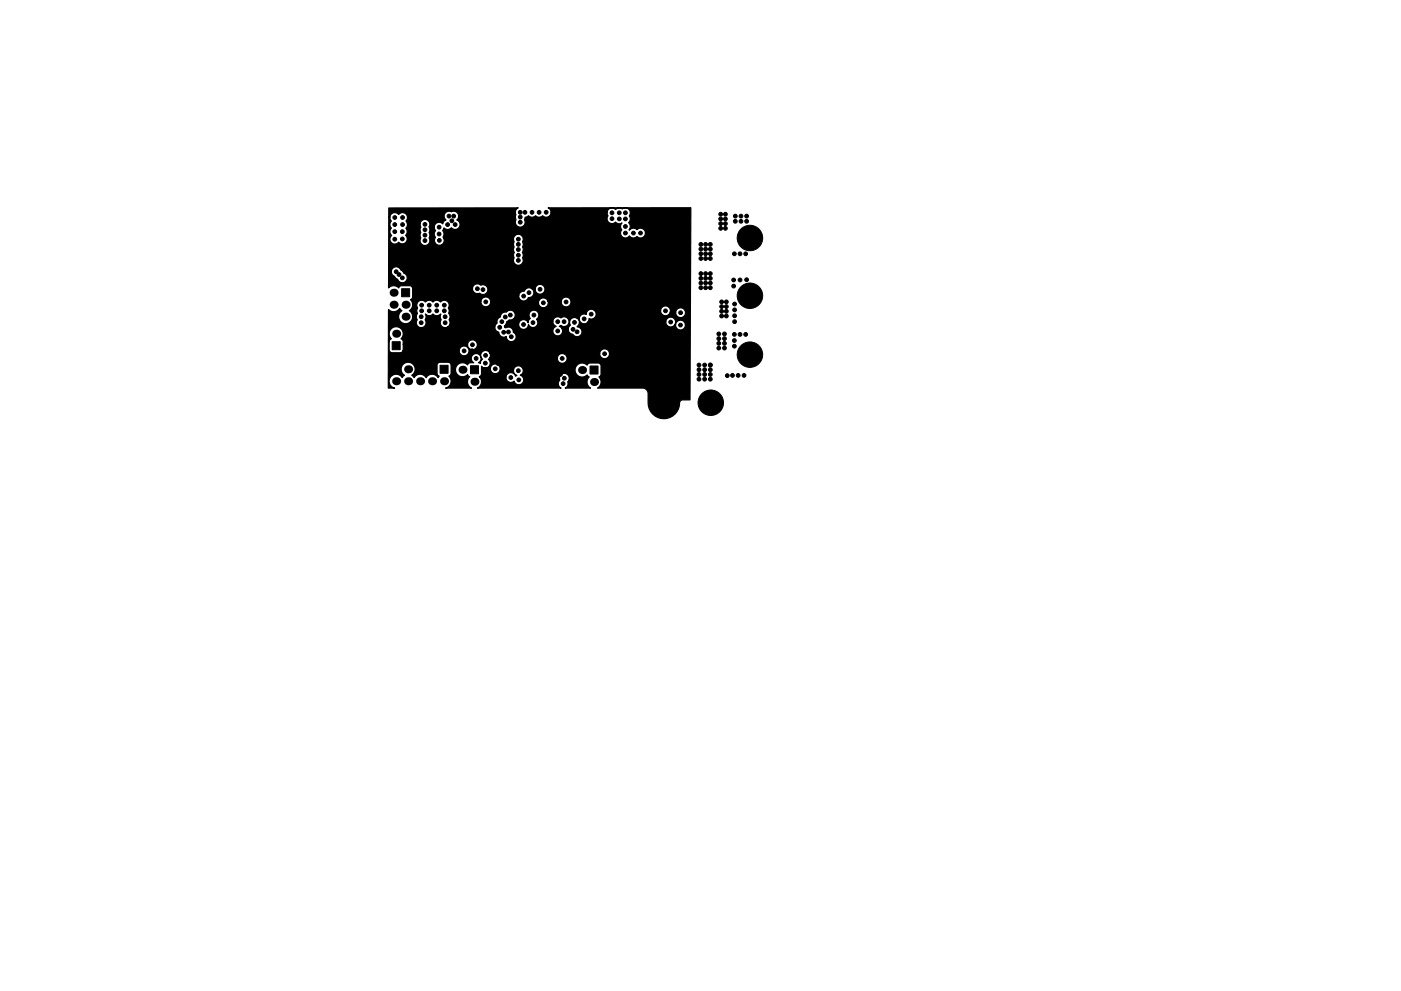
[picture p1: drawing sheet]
<svg xmlns="http://www.w3.org/2000/svg" width="297mm" height="210mm" viewBox="0 0 297 210" stroke-linecap="round" stroke-linejoin="round" font-family="sans-serif">
<g fill="#000">
<circle cx="83.5" cy="62.1" r=".85"/>
<circle cx="83.5" cy="64.6" r=".85"/>
<circle cx="83.5" cy="67.2" r=".85"/>
<circle cx="84" cy="78.3" r=".85"/>
<circle cx="84" cy="70.8" r=".85"/>
<circle cx="86" cy="64.6" r=".85"/>
<circle cx="86" cy="67.2" r=".85"/>
<circle cx="86.5" cy="78.3" r=".85"/>
<circle cx="89.1" cy="78.3" r=".85"/>
<circle cx="91.6" cy="78.3" r=".85"/>
<circle cx="98.1" cy="78.4" r=".85"/>
<circle cx="123.4" cy="78.5" r=".85"/>
<circle cx="84" cy="80.9" r=".85"/>
<circle cx="86.5" cy="80.9" r=".85"/>
<circle cx="89.1" cy="80.9" r=".85"/>
<circle cx="91.6" cy="80.9" r=".85"/>
<circle cx="94.1" cy="80.9" r=".85"/>
<circle cx="98.1" cy="81" r=".85"/>
<circle cx="100.6" cy="81" r=".85"/>
<circle cx="123.4" cy="81" r=".85"/>
<circle cx="125.9" cy="81" r=".85"/>
</g>
<g fill="#000" stroke="#000" stroke-width=".21">
<path d="M83.1 72.5h1.7v1.7h-1.7zM85.1 61.3h1.7v1.7h-1.7zM93.3 77.5h1.7v1.7h-1.7zM99.8 77.6h1.6v1.7h-1.6zM125.1 77.7h1.7v1.7h-1.7z"/>
<circle cx="83.7" cy="49.1" r=".4"/>
<circle cx="83.7" cy="46.1" r=".4"/>
<circle cx="83.7" cy="50.7" r=".4"/>
<circle cx="83.7" cy="47.6" r=".4"/>
<circle cx="84" cy="57.6" r=".4"/>
<circle cx="84.6" cy="58.2" r=".4"/>
<circle cx="85.3" cy="49.1" r=".4"/>
<circle cx="85.3" cy="58.9" r=".4"/>
<circle cx="85.3" cy="50.7" r=".4"/>
<circle cx="85.4" cy="46.1" r=".4"/>
<circle cx="85.4" cy="47.6" r=".4"/>
<circle cx="90.1" cy="47.6" r=".4"/>
<circle cx="90.1" cy="49.9" r=".4"/>
<circle cx="90.1" cy="51" r=".4"/>
<circle cx="90.1" cy="48.7" r=".4"/>
<circle cx="91.2" cy="56.8" r=".75"/>
<circle cx="93.1" cy="48.2" r=".4"/>
<circle cx="93.1" cy="49.6" r=".4"/>
<circle cx="93.1" cy="51" r=".4"/>
<circle cx="94.9" cy="47.6" r=".4"/>
<circle cx="95.2" cy="45.8" r=".4"/>
<circle cx="95.8" cy="46.8" r=".4"/>
<circle cx="96.2" cy="45.8" r=".4"/>
<circle cx="96.5" cy="47.6" r=".4"/>
<circle cx="99.6" cy="45.6" r=".4"/>
<circle cx="100.2" cy="46.6" r=".4"/>
<circle cx="100.6" cy="45.6" r=".4"/>
<circle cx="109.9" cy="52.9" r=".4"/>
<circle cx="109.9" cy="51.8" r=".4"/>
<circle cx="109.9" cy="55.2" r=".4"/>
<circle cx="109.9" cy="54.1" r=".4"/>
<circle cx="109.9" cy="50.7" r=".4"/>
<circle cx="110.3" cy="47.1" r=".4"/>
<circle cx="110.3" cy="46" r=".4"/>
<circle cx="110.3" cy="45" r=".4"/>
<circle cx="111.3" cy="45" r=".4"/>
<circle cx="112.2" cy="55.2" r=".4"/>
<circle cx="112.8" cy="45" r=".4"/>
<circle cx="113.7" cy="55.2" r=".4"/>
<circle cx="114.3" cy="45" r=".4"/>
<circle cx="115.2" cy="55.2" r=".4"/>
<circle cx="115.8" cy="45" r=".4"/>
<circle cx="116.7" cy="55.2" r=".4"/>
<circle cx="116.7" cy="56.7" r=".4"/>
<circle cx="118.2" cy="56.7" r=".4"/>
<circle cx="119" cy="59.5" r=".4"/>
<circle cx="119" cy="58" r=".4"/>
<circle cx="121.8" cy="49.5" r=".4"/>
<circle cx="121.8" cy="52.7" r=".4"/>
<circle cx="121.8" cy="51.3" r=".4"/>
<circle cx="121.8" cy="54.3" r=".4"/>
<circle cx="123.8" cy="49.5" r=".4"/>
<circle cx="123.8" cy="51.2" r=".4"/>
<circle cx="123.8" cy="54.3" r=".4"/>
<circle cx="123.8" cy="52.7" r=".4"/>
<circle cx="125.8" cy="52.7" r=".4"/>
<circle cx="125.8" cy="51.1" r=".4"/>
<circle cx="125.8" cy="54.3" r=".4"/>
<circle cx="125.9" cy="49.5" r=".4"/>
<circle cx="128.5" cy="52.7" r=".4"/>
<circle cx="128.5" cy="54.3" r=".4"/>
<circle cx="129.7" cy="45.1" r=".4"/>
<circle cx="129.8" cy="46.4" r=".4"/>
<circle cx="129.8" cy="52.7" r=".4"/>
<circle cx="129.8" cy="54.3" r=".4"/>
<circle cx="131" cy="54.3" r=".4"/>
<circle cx="131" cy="52.7" r=".4"/>
<circle cx="131.3" cy="45.1" r=".4"/>
<circle cx="131.3" cy="46.4" r=".4"/>
<circle cx="132.2" cy="52.7" r=".4"/>
<circle cx="132.2" cy="54.3" r=".4"/>
<circle cx="132.6" cy="45.1" r=".4"/>
<circle cx="132.6" cy="46.4" r=".4"/>
<circle cx="132.6" cy="49.4" r=".4"/>
<circle cx="132.6" cy="48" r=".4"/>
<circle cx="134.3" cy="49.4" r=".4"/>
<circle cx="135.8" cy="49.4" r=".4"/>
<circle cx="140" cy="51.1" r=".4"/>
<circle cx="143.2" cy="58.8" r=".4"/>
<circle cx="143.2" cy="57.7" r=".4"/>
<circle cx="143.3" cy="53.4" r=".4"/>
<circle cx="143.3" cy="52.4" r=".4"/>
<circle cx="144.2" cy="50.9" r=".4"/>
<circle cx="144.3" cy="58.8" r=".4"/>
<circle cx="144.3" cy="57.7" r=".4"/>
<circle cx="144.4" cy="52.4" r=".4"/>
<circle cx="144.4" cy="53.4" r=".4"/>
<circle cx="145.4" cy="58.8" r=".4"/>
<circle cx="145.4" cy="57.7" r=".4"/>
<circle cx="145.5" cy="52.4" r=".4"/>
<circle cx="145.5" cy="53.4" r=".4"/>
<circle cx="148.6" cy="51.8" r=".4"/>
<circle cx="148.6" cy="54.8" r=".4"/>
<circle cx="148.6" cy="53.8" r=".4"/>
<circle cx="148.6" cy="52.8" r=".4"/>
<circle cx="148.6" cy="58" r=".4"/>
<circle cx="148.6" cy="59" r=".4"/>
<circle cx="149.6" cy="51.8" r=".4"/>
<circle cx="149.6" cy="54.8" r=".4"/>
<circle cx="149.6" cy="53.8" r=".4"/>
<circle cx="149.6" cy="52.8" r=".4"/>
<circle cx="149.6" cy="58" r=".4"/>
<circle cx="149.6" cy="59" r=".4"/>
<circle cx="150.6" cy="51.8" r=".4"/>
<circle cx="150.6" cy="54.8" r=".4"/>
<circle cx="150.6" cy="52.8" r=".4"/>
<circle cx="150.6" cy="53.8" r=".4"/>
<circle cx="150.6" cy="58" r=".4"/>
<circle cx="150.6" cy="59" r=".4"/>
<circle cx="152.8" cy="46.4" r=".4"/>
<circle cx="152.8" cy="45.4" r=".4"/>
<circle cx="152.8" cy="48.4" r=".4"/>
<circle cx="152.8" cy="47.4" r=".4"/>
<circle cx="153.8" cy="46.4" r=".4"/>
<circle cx="153.8" cy="48.4" r=".4"/>
<circle cx="153.8" cy="45.4" r=".4"/>
<circle cx="153.8" cy="47.4" r=".4"/>
<circle cx="155.6" cy="59.4" r=".4"/>
<circle cx="155.7" cy="53.8" r=".4"/>
<circle cx="155.9" cy="45.8" r=".4"/>
<circle cx="155.9" cy="46.9" r=".4"/>
<circle cx="156.9" cy="53.8" r=".4"/>
<circle cx="156.9" cy="59.4" r=".4"/>
<circle cx="157.1" cy="45.8" r=".4"/>
<circle cx="157.1" cy="46.9" r=".4"/>
<circle cx="158.1" cy="53.8" r=".4"/>
<circle cx="158.3" cy="45.8" r=".4"/>
<circle cx="158.3" cy="59.3" r=".4"/>
<circle cx="158.3" cy="46.9" r=".4"/>
<circle cx="159" cy="50.5" r="2.7"/>
<circle cx="83.6" cy="75.9" r=".4"/>
<circle cx="88.5" cy="71.3" r=".4"/>
<circle cx="89.3" cy="68.5" r=".4"/>
<circle cx="89.3" cy="67.2" r=".4"/>
<circle cx="89.4" cy="65.9" r=".4"/>
<circle cx="89.4" cy="64.7" r=".4"/>
<circle cx="91" cy="65.9" r=".4"/>
<circle cx="91" cy="64.7" r=".4"/>
<circle cx="92.6" cy="65.9" r=".4"/>
<circle cx="92.6" cy="64.7" r=".4"/>
<circle cx="94.2" cy="65.9" r=".4"/>
<circle cx="94.2" cy="64.7" r=".4"/>
<circle cx="94.4" cy="68.5" r=".4"/>
<circle cx="94.4" cy="67.2" r=".4"/>
<circle cx="97.4" cy="64.2" r=".4"/>
<circle cx="98.4" cy="74.4" r=".4"/>
<circle cx="98.7" cy="72.2" r=".4"/>
<circle cx="100.1" cy="74.4" r=".4"/>
<circle cx="100.2" cy="73.1" r=".4"/>
<circle cx="100.9" cy="65.2" r=".4"/>
<circle cx="100.9" cy="76" r=".4"/>
<circle cx="101.2" cy="61.3" r=".4"/>
<circle cx="102.4" cy="61.4" r=".4"/>
<circle cx="102.5" cy="72.1" r=".4"/>
<circle cx="102.9" cy="77" r=".4"/>
<circle cx="102.9" cy="75.4" r=".4"/>
<circle cx="103" cy="64" r=".4"/>
<circle cx="104" cy="62.4" r=".4"/>
<circle cx="105" cy="78.2" r=".4"/>
<circle cx="105.2" cy="62.4" r=".4"/>
<circle cx="105.5" cy="77.1" r=".4"/>
<circle cx="105.9" cy="69.4" r=".4"/>
<circle cx="106.4" cy="68.2" r=".4"/>
<circle cx="106.8" cy="70.5" r=".4"/>
<circle cx="107.1" cy="67.2" r=".4"/>
<circle cx="107.8" cy="70.4" r=".4"/>
<circle cx="108.2" cy="66.8" r=".4"/>
<circle cx="108.4" cy="71.4" r=".4"/>
<circle cx="109.9" cy="78.6" r=".4"/>
<circle cx="111" cy="68.8" r=".4"/>
<circle cx="111" cy="62.8" r=".4"/>
<circle cx="112.2" cy="62.1" r=".4"/>
<circle cx="113" cy="68.4" r=".4"/>
<circle cx="113.2" cy="66.8" r=".4"/>
<circle cx="114.5" cy="61.4" r=".4"/>
<circle cx="115.2" cy="64.2" r=".4"/>
<circle cx="115.2" cy="78.2" r=".4"/>
<circle cx="116.4" cy="78.2" r=".4"/>
<circle cx="117.7" cy="66.7" r=".4"/>
<circle cx="118.2" cy="68.2" r=".4"/>
<circle cx="118.2" cy="70.2" r=".4"/>
<circle cx="118.6" cy="65.6" r=".4"/>
<circle cx="118.6" cy="64.4" r=".4"/>
<circle cx="118.8" cy="79.4" r=".4"/>
<circle cx="119.2" cy="76" r=".4"/>
<circle cx="119.6" cy="68.2" r=".4"/>
<circle cx="120" cy="64.1" r=".4"/>
<circle cx="121.5" cy="69.9" r=".4"/>
<circle cx="121.8" cy="68.4" r=".4"/>
<circle cx="122.2" cy="73.9" r=".4"/>
<circle cx="122.4" cy="70.4" r=".4"/>
<circle cx="123.9" cy="67.7" r=".4"/>
<circle cx="125.3" cy="66.7" r=".4"/>
<circle cx="128.2" cy="75.1" r=".4"/>
<circle cx="128.9" cy="67.1" r=".25"/>
<circle cx="128.9" cy="68.2" r=".25"/>
<circle cx="128.9" cy="66.1" r=".25"/>
<circle cx="129.9" cy="67.1" r=".25"/>
<circle cx="129.9" cy="68.2" r=".25"/>
<circle cx="129.9" cy="66.1" r=".25"/>
<circle cx="130.9" cy="67.1" r=".25"/>
<circle cx="130.9" cy="68.2" r=".25"/>
<circle cx="130.9" cy="66.1" r=".25"/>
<circle cx="137.5" cy="79.6" r=".4"/>
<circle cx="138.6" cy="79.6" r=".4"/>
<circle cx="139.9" cy="79.7" r=".4"/>
<circle cx="139.9" cy="78.7" r=".4"/>
<circle cx="139.9" cy="77.7" r=".4"/>
<circle cx="140.6" cy="69.6" r=".4"/>
<circle cx="141" cy="79.7" r=".4"/>
<circle cx="141" cy="77.7" r=".4"/>
<circle cx="141" cy="78.7" r=".4"/>
<circle cx="141.1" cy="65.9" r=".4"/>
<circle cx="141.5" cy="70.4" r=".4"/>
<circle cx="142" cy="79.4" r=".4"/>
<circle cx="142.2" cy="68.3" r=".4"/>
<circle cx="143.1" cy="79.4" r=".4"/>
<circle cx="144.2" cy="77.7" r=".4"/>
<circle cx="144.2" cy="79.4" r=".4"/>
<circle cx="144.3" cy="69" r=".4"/>
<circle cx="144.3" cy="66.3" r=".4"/>
<circle cx="144.3" cy="60.6" r=".4"/>
<circle cx="145.3" cy="79.4" r=".4"/>
<circle cx="148.2" cy="77.4" r=".4"/>
<circle cx="148.2" cy="79.4" r=".4"/>
<circle cx="148.2" cy="78.4" r=".4"/>
<circle cx="148.6" cy="61" r=".4"/>
<circle cx="148.6" cy="60" r=".4"/>
<circle cx="149.4" cy="79.4" r=".4"/>
<circle cx="149.4" cy="78.4" r=".4"/>
<circle cx="149.4" cy="77.4" r=".4"/>
<circle cx="149.6" cy="61" r=".4"/>
<circle cx="149.6" cy="60" r=".4"/>
<circle cx="150.6" cy="61" r=".4"/>
<circle cx="150.6" cy="79.4" r=".4"/>
<circle cx="150.6" cy="60" r=".4"/>
<circle cx="150.6" cy="77.4" r=".4"/>
<circle cx="150.6" cy="78.4" r=".4"/>
<circle cx="152.4" cy="71.8" r=".4"/>
<circle cx="152.4" cy="72.8" r=".4"/>
<circle cx="152.4" cy="70.8" r=".4"/>
<circle cx="152.4" cy="73.8" r=".4"/>
<circle cx="153" cy="66" r=".4"/>
<circle cx="153" cy="67" r=".4"/>
<circle cx="153" cy="64" r=".4"/>
<circle cx="153" cy="65" r=".4"/>
<circle cx="153.6" cy="71.8" r=".4"/>
<circle cx="153.6" cy="72.8" r=".4"/>
<circle cx="153.6" cy="73.8" r=".4"/>
<circle cx="153.6" cy="70.8" r=".4"/>
<circle cx="154" cy="66" r=".4"/>
<circle cx="154" cy="64" r=".4"/>
<circle cx="154" cy="67" r=".4"/>
<circle cx="154" cy="65" r=".4"/>
<circle cx="154.2" cy="79.7" r=".4"/>
<circle cx="155.3" cy="79.6" r=".4"/>
<circle cx="155.6" cy="60.7" r=".4"/>
<circle cx="155.7" cy="70.9" r=".4"/>
<circle cx="155.7" cy="72.2" r=".4"/>
<circle cx="155.7" cy="73.4" r=".4"/>
<circle cx="155.7" cy="68.2" r=".4"/>
<circle cx="155.7" cy="67" r=".4"/>
<circle cx="155.7" cy="65.7" r=".4"/>
<circle cx="155.7" cy="64.5" r=".4"/>
<circle cx="156.5" cy="79.6" r=".4"/>
<circle cx="156.9" cy="70.9" r=".4"/>
<circle cx="157.7" cy="79.6" r=".4"/>
<circle cx="158.1" cy="70.9" r=".4"/>
<circle cx="159" cy="62.7" r="2.7"/>
<circle cx="159" cy="75.2" r="2.7"/>
<circle cx="105.6" cy="80.7" r=".4"/>
<circle cx="106.9" cy="80.8" r=".4"/>
<circle cx="108.3" cy="80.1" r=".4"/>
<circle cx="110" cy="80.6" r=".4"/>
<circle cx="114.8" cy="80.4" r=".4"/>
<circle cx="119.4" cy="81.4" r=".4"/>
<circle cx="119.6" cy="80.2" r=".4"/>
<circle cx="137.5" cy="80.6" r=".4"/>
<circle cx="138.6" cy="80.6" r=".4"/>
<circle cx="139.9" cy="80.7" r=".4"/>
<circle cx="140.7" cy="85.4" r="2.7"/>
<circle cx="141" cy="80.7" r=".4"/>
<circle cx="142" cy="80.4" r=".4"/>
<circle cx="143.1" cy="80.4" r=".4"/>
<circle cx="144.2" cy="80.4" r=".4"/>
<circle cx="145.3" cy="80.4" r=".4"/>
<circle cx="148.2" cy="80.4" r=".4"/>
<circle cx="149.4" cy="80.4" r=".4"/>
<circle cx="150.6" cy="80.4" r=".4"/>
<circle cx="150.7" cy="85.4" r="2.7"/>
</g>
<path d="M82.4 44.1h27.4a1.06 1.06 0 0 0-.4 1.5l-.1 .6 .1 .4a1.06 1.06 0 0 0 1 1.6 1.06 1.06 0 0 0 .8-1.7l.1-.4 .8-.3a1.02 1.02 0 0 0 1.4 0 1.03 1.03 0 0 0 1.6 0 1.03 1.03 0 0 0 1.1 .2 1.03 1.03 0 0 0 .6-1h11.9l.2 .8-.1 .1a1.04 1.04 0 0 0 .3 1.3 1.04 1.04 0 0 0 1.4-.1 1.03 1.03 0 0 0 1.4 .2 1.15 1.15 0 0 0-.1 1.5 1.04 1.04 0 0 0 .2 1.5 1.04 1.04 0 0 0 1.5-.3 1.03 1.03 0 0 0 1.6 .2 1.04 1.04 0 0 0 1.4 0 1.04 1.04 0 0 0 0-1.5 1.04 1.04 0 0 0-1.4 0 1.03 1.03 0 0 0-1.6 .2l-.1-.2a1.03 1.03 0 0 0-.1-1.5 1.04 1.04 0 0 0 .1-1.4 1.04 1.04 0 0 0-.1-1.4 1.04 1.04 0 0 0-1.4-.1 1.03 1.03 0 0 0-1.4 .2 1.04 1.04 0 0 0-1.1-.3 1.04 1.04 0 0 0-.7 .8h-11.9l-.1-.4-.5-.5h30.3l-.2 40.7h-1.7l-.4 .3a3.7 3.7 0 0 1-3.4 3.7 3.3 3.3 0 0 1-3.4-3.3v-2.3l-.4-.6-.5-.2-9.8-.1a1.48 1.48 0 0 0 .3-2.3l.4-.5v-1.8a.64 .64 0 0 0-.6-.7h-1.8l-.5 .5a1.49 1.49 0 0 0-2.1-.1 1.49 1.49 0 0 0 0 2.2 1.49 1.49 0 0 0 2.1-.1l.4 .5a1.48 1.48 0 0 0 .3 2.3h-5.3a1.03 1.03 0 0 0 .5-1.3 1.04 1.04 0 0 0-.5-1.8 1.04 1.04 0 0 0-1.2 1.4 1.03 1.03 0 0 0 .3 1.7h-17.7a1.49 1.49 0 0 0 .4-2.3h5.6v.2a1.04 1.04 0 0 0 .6 .9 1.04 1.04 0 0 0 1.1-.2 1.04 1.04 0 0 0 1.7 .4 1.04 1.04 0 0 0-.4-1.7 1.04 1.04 0 0 0 .4-1.6 1.04 1.04 0 0 0-1.7 .1 1.04 1.04 0 0 0 .6 1.5l-.3 .2a1.04 1.04 0 0 0-1.1-.7 1.04 1.04 0 0 0-.9 .9l-5.7-.1 .5-.5v-1.3h1.9v.3a1.04 1.04 0 0 0 1.5 .7 1.04 1.04 0 0 0 0-1.7 1.04 1.04 0 0 0-1.5 .7h-1.9v-.4a1.04 1.04 0 0 0 1.5 .1 1.04 1.04 0 0 0 0-1.6l.2-.3h14.4a1.04 1.04 0 0 0 1.4 1.1 1.04 1.04 0 0 0 .3-1.7 1.04 1.04 0 0 0-1.7 .4v.2h-14.4l.2-.4-.1-.5h23.3v.2a1.04 1.04 0 0 0 1.5 .7 1.04 1.04 0 0 0 0-1.7 1.04 1.04 0 0 0-1.5 .8l-23.3-.1a1.04 1.04 0 0 0-1.6-.3 1.04 1.04 0 0 0 0 1.6l-.3 .4-.1 .5-.5-.1 .2-.1a1.04 1.04 0 0 0 .1-1.6 1.04 1.04 0 0 0-1.6 .1 1.04 1.04 0 0 0 .4 1.6h-1l-.4 .4a1.49 1.49 0 0 0-2.1 0 1.49 1.49 0 0 0 0 2.1 1.49 1.49 0 0 0 2.1 0l.5 .4a1.48 1.48 0 0 0 .4 2.4h-5.5h.1a1.49 1.49 0 0 0 .6-2.5l.4-.5v-1.8a.64 .64 0 0 0-.6-.6h-1.8l-.4 .2-.1 2.2 .4 .5-.2 .3-.1-.2a1.49 1.49 0 0 0-2.5 .2 1.48 1.48 0 0 0-2.5 0l-.5-.5 .2-.1a1.49 1.49 0 0 0 .1-2.2 1.49 1.49 0 0 0-2.2 .1 1.49 1.49 0 0 0 .4 2.2l-.5 .5-.2-.2a1.49 1.49 0 0 0-2.4 .2 1.49 1.49 0 0 0 1 2.2h-1.4v-9.8h.2v1.7a.64 .64 0 0 0 .6 .6h1.9l.5-.5h11.9v.3a1.04 1.04 0 0 0 1.5 .7 1.04 1.04 0 0 0 0-1.7 1.04 1.04 0 0 0-1.5 .7h-11.9v-1.3h13.6v.3a1.04 1.04 0 0 0 1.6 .7 1.04 1.04 0 0 0 0-1.7 1.04 1.04 0 0 0-1.6 .7h-13.6l-.1-.7-.4-.4 .2-.1a1.49 1.49 0 0 0-.2-2.1 1.49 1.49 0 0 0-2.1 .1 1.49 1.49 0 0 0 .1 2.1l-.4 .2-.1 .4h-.2l.1-6.8 .1 .1a1.48 1.48 0 0 0 2.2-.4l.5 .5-.1 .1a1.49 1.49 0 0 0 .3 2.6 1.49 1.49 0 0 0 2.1-1.5h.8l.2 .7-.1 .2a1.04 1.04 0 0 0 1 1.5 1.04 1.04 0 0 0 .7-1.7 1.17 1.17 0 0 0 .1-1.2 1.04 1.04 0 0 0 1.6 0 1.04 1.04 0 0 0 1.6 0v.9a.4 .4 0 0 1 0 .7 1.04 1.04 0 0 0 .4 1.1 1.04 1.04 0 0 0 1.1 0h10l.2 .8 .7 .5a1.05 1.05 0 0 0 1.6 .8 1.04 1.04 0 0 0 1.5 .9 1.04 1.04 0 0 0-.1-1.8 1.03 1.03 0 0 0-.5-1 1.03 1.03 0 0 0-1.1 .1l-.2-.1-.1-.4 .4-.4h2.7v.3a1.04 1.04 0 0 0 1.1 .9 1.04 1.04 0 0 0 .9-1.1 1.04 1.04 0 0 0 1.3 .6 1.04 1.04 0 0 0 .7-1.3h3.2l.1 .6 .6 .5a1.04 1.04 0 0 0-.6 1.4 1.04 1.04 0 0 0 1.4 .6 1.04 1.04 0 0 0 .5-1.4h1.3v.2a1.03 1.03 0 0 0 .9 .9 1.07 1.07 0 0 0 1.9 0 1.07 1.07 0 0 0-1-1.6 1.03 1.03 0 0 0 .1-1.7h.4v.2a1.04 1.04 0 0 0 .8 .9 1.04 1.04 0 0 0 1.1-.5h16.5v.2a1.04 1.04 0 0 0 .8 .9 1.04 1.04 0 0 0 1.1-.4h.1v.2a1.04 1.04 0 0 0 1.6 .8 1.04 1.04 0 0 0 0-1.8 1.04 1.04 0 0 0-1.6 .8l-.1-.1a1.04 1.04 0 0 0-.6-1.5 1.04 1.04 0 0 0-1.3 .9h-16.5l.2-.6h.1a1.04 1.04 0 0 0 1.3-.5 1.04 1.04 0 0 0-.3-1.3h14.1v.3a1.04 1.04 0 0 0 .9 .9 1.04 1.04 0 0 0 1.1-.8h1.2v.3a1.04 1.04 0 0 0 1.5 .7 1.04 1.04 0 0 0 0-1.7 1.04 1.04 0 0 0-1.5 .7h-1.2v-.1a1.04 1.04 0 0 0-.9-1.2 1.04 1.04 0 0 0-1.1 .9h-14.1l-.2-.1a1.04 1.04 0 0 0-1.5 1 1.04 1.04 0 0 0-1.5 .9l-.5-.1a1.04 1.04 0 0 0-1.3 .2 1.04 1.04 0 0 0 0 1.3l-.4 .4-.1 .4h-1.3l-.6-.6 .3-.2a1.04 1.04 0 0 0 1.5-.1 1.04 1.04 0 0 0-.1-1.4 1.04 1.04 0 0 0-1.4-.1 1.04 1.04 0 0 0-1.7 .7h-3.2l-.3-.4a1.04 1.04 0 0 0 .3-1.5 1.04 1.04 0 0 0-1.5-.1 1.04 1.04 0 0 0 0 1.5l-.4 .4-.1 .5a1.04 1.04 0 0 0-1.1-.7 1.04 1.04 0 0 0-.9 .9h-2.7a1.01 1.01 0 0 1 1-.8 1.04 1.04 0 0 0 .8-1.6 1.04 1.04 0 0 0-1.7-.1 1.03 1.03 0 0 0-1.3 1.1 1.04 1.04 0 0 0-.7 1.3l-.4 .4-.1 .3h-10a1.03 1.03 0 0 0 .3-1.5 1.08 1.08 0 0 0-.1-1.4l.1-.6-.2-.5a1.03 1.03 0 0 0-.1-1.4h7.1v.3a1.04 1.04 0 0 0 1 .9 1.04 1.04 0 0 0 1-1h10.2v.3a1.04 1.04 0 0 0 1.2 .9 1.04 1.04 0 0 0 .8-1.3h2.8v.2a1.04 1.04 0 0 0 1.6 .8 1.04 1.04 0 0 0 0-1.8 1.04 1.04 0 0 0-1.6 .8l-2.8-.1a1.04 1.04 0 0 0-1.1-.7 1.04 1.04 0 0 0-.9 .9h-10.2v-.2a1.04 1.04 0 0 0-1-.9 1.04 1.04 0 0 0-1 .9h-7.1a1.04 1.04 0 0 0-1.5 .2 1.04 1.04 0 0 0-1.6 0 1.04 1.04 0 0 0-1.6 0 1.04 1.04 0 0 0-1.4-.2 1.04 1.04 0 0 0-.2 1.4 1.2 1.2 0 0 0-.1 1.2l-.2 .6h-.8l-.2-.6-.5-.6a1.48 1.48 0 0 0 .2-2.3 .7 .7 0 0 0 .5-.9h22.5v.2a1.06 1.06 0 0 0 .9 1 1.06 1.06 0 0 0 1.1-.8 1.04 1.04 0 0 0 1.1-.6 1.04 1.04 0 0 0-.3-1.2h.7v.2a1.04 1.04 0 0 0 1.5 .8 1.04 1.04 0 0 0 0-1.8 1.04 1.04 0 0 0-1.5 .8l-.9-.1a1.08 1.08 0 0 0-1.5 .6 1.04 1.04 0 0 0-1.1 .9h-22.5v-1.5h12.7a1.13 1.13 0 0 0 1.5 1.1 1.07 1.07 0 0 0 1.7-.8 1.07 1.07 0 0 0-1.5-1 1.04 1.04 0 0 0-1.7 .7h-12.7l-.2-.4-.5-.2h-1.8l-.5 .5-.1-.1a1.48 1.48 0 0 0-2 .1v-3.6h.6a1.33 1.33 0 0 0 .7 1.2l.6 .5a1.04 1.04 0 0 0 1.7 .5 1.04 1.04 0 0 0-.4-1.8l-.5-.6a1.1 1.1 0 0 0-1.2-.7 1.1 1.1 0 0 0-.9 .9h-.6v-11.5h.3l.3 .9a1.03 1.03 0 0 0 0 1.5 1.03 1.03 0 0 0 0 1.5 1.04 1.04 0 0 0 0 1.6 1.04 1.04 0 0 0 1.5-.1 1.04 1.04 0 0 0 1.5 0 1.04 1.04 0 0 0 0-1.5 1.03 1.03 0 0 0 0-1.5l.3-.4 .1-.5h2.7l.1 .7-.1 .4a1.4 1.4 0 0 1 0 1.4l.1 .4a1.1 1.1 0 0 0 .9 1.7 1.1 1.1 0 0 0 .9-1.7l.1-.4a1.4 1.4 0 0 1 0-1.4l-.1-.5h1.1l.3 .8a1.02 1.02 0 0 0-.1 1.5 1.04 1.04 0 0 0 .7 1.6 1.04 1.04 0 0 0 1.1-1.4h14.8l.1 .7-.1 .4 .1 .7-.1 .7 .2 .4-.2 .8 .1 .4a1.06 1.06 0 0 0 1 1.6 1.06 1.06 0 0 0 .8-1.7l.1-.6-.2-.5 .2-.7-.1-.4 .1-.7-.1-.4a1.04 1.04 0 0 0-.6-1.5 1.04 1.04 0 0 0-1.3 .8h-14.8l-.2-.3a1.25 1.25 0 0 0 0-1.4l.2-.6 .1 .2a1.04 1.04 0 0 0 1.5-.2 1.04 1.04 0 0 0 1.7-.1 1.04 1.04 0 0 0-.6-1.5 1.04 1.04 0 0 0 .3-1.4 1.04 1.04 0 0 0-1.4-.4 1.04 1.04 0 0 0-1.4 .4 1.04 1.04 0 0 0 .3 1.4l-.5 .3-.2 .5a1.04 1.04 0 0 0-1.1-.3 1.04 1.04 0 0 0-.7 .9h-1.1a1.04 1.04 0 0 0-.6-1.5 1.04 1.04 0 0 0-1.3 .9h-2.7l-.3-.6 .1-.1a1.04 1.04 0 0 0-.2-1.5 1.04 1.04 0 0 0-1.5 .2 1.04 1.04 0 0 0-1.1-.4 1.04 1.04 0 0 0-.7 .9h-.3z" fill="#000" stroke="#000" stroke-width=".25"/>
</svg>
